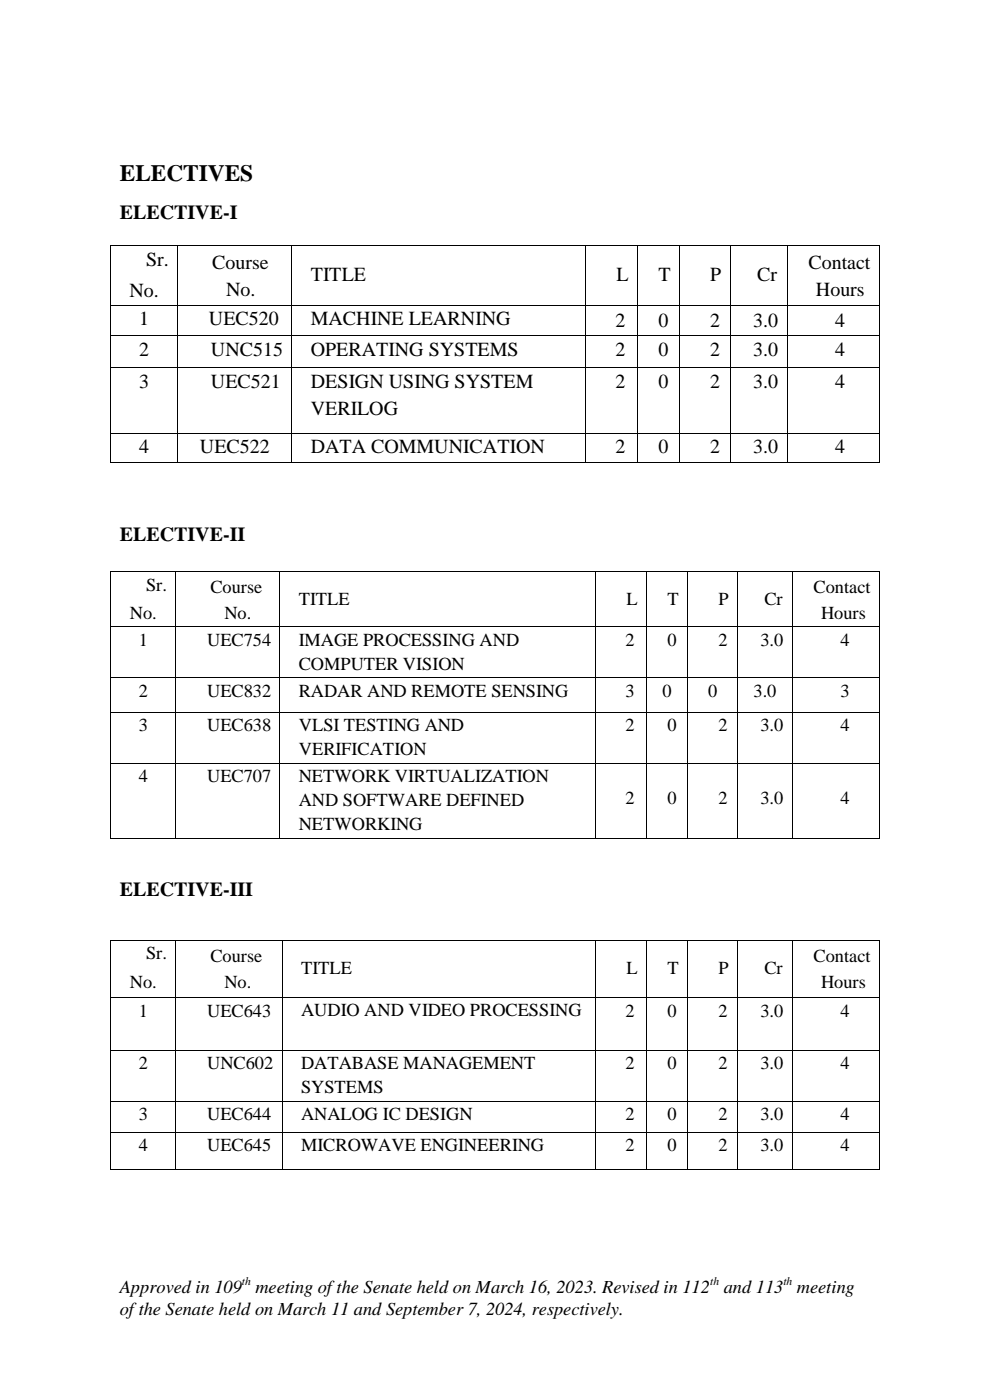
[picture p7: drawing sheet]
<svg xmlns="http://www.w3.org/2000/svg" width="210mm" height="297mm" viewBox="0 0 210 297" stroke-linecap="round" stroke-linejoin="round" font-family="sans-serif">
<defs><g id="words">
<text font-size="5" x="25.4" y="38.4">ELECTIVES</text>
<g font-size="4.2">
<text x="25.4" y="46.4">ELECTIVE-I</text>
<text x="31" y="56.5">Sr.</text>
<text x="45" y="57">Course</text>
<text x="65.9" y="59.6">TITLE</text>
<text x="130.8" y="59.6">L</text>
<text x="139.7" y="59.6">T</text>
<text x="150.7" y="59.6">P</text>
<text x="160.6" y="59.6">Cr</text>
<text x="171.5" y="57">Contact</text>
<text x="27.5" y="62.9">No.</text>
<text x="48" y="62.9">No.</text>
<text x="173.1" y="62.9">Hours</text>
<text x="29.6" y="69.1">1</text>
<text x="44.3" y="69.1">UEC520</text>
<text x="65.9" y="69.1">MACHINE LEARNING</text>
<text x="130.6" y="69.4">2</text>
<text x="139.7" y="69.4">0</text>
<text x="150.7" y="69.4">2</text>
<text x="159.8" y="69.4">3.0</text>
<text x="177.2" y="69.4">4</text>
<text x="29.6" y="75.6">2</text>
<text x="44.8" y="75.5">UNC515</text>
<text x="65.9" y="75.5">OPERATING SYSTEMS</text>
<text x="130.6" y="75.5">2</text>
<text x="139.7" y="75.5">0</text>
<text x="150.7" y="75.5">2</text>
<text x="159.8" y="75.5">3.0</text>
<text x="177.2" y="75.5">4</text>
<text x="29.6" y="82.3">3</text>
<text x="44.8" y="82.3">UEC521</text>
<text x="65.9" y="82.4">DESIGN USING SYSTEM</text>
<text x="130.6" y="82.4">2</text>
<text x="139.7" y="82.4">0</text>
<text x="150.7" y="82.4">2</text>
<text x="159.8" y="82.4">3.0</text>
<text x="177.2" y="82.4">4</text>
<text x="65.9" y="88">VERILOG</text>
<text x="29.6" y="96.2">4</text>
<text x="42.4" y="96.2">UEC522</text>
<text x="65.9" y="96.2">DATA COMMUNICATION</text>
<text x="130.6" y="96.2">2</text>
<text x="139.7" y="96.2">0</text>
<text x="150.7" y="96.2">2</text>
<text x="159.8" y="96.2">3.0</text>
<text x="177.2" y="96.2">4</text>
<text x="25.4" y="114.8">ELECTIVE-II</text>
<text x="25.4" y="190.1">ELECTIVE-III</text>
</g>
<g font-size="3.9">
<text x="31" y="125.3">Sr.</text>
<text x="44.6" y="125.8">Course</text>
<text x="172.6" y="125.8">Contact</text>
<text x="27.6" y="131.3">No.</text>
<text x="47.6" y="131.3">No.</text>
<text x="63.4" y="128.4">TITLE</text>
<text x="132.9" y="128.4">L</text>
<text x="141.6" y="128.4">T</text>
<text x="152.4" y="128.4">P</text>
<text x="162.2" y="128.4">Cr</text>
<text x="174.2" y="131.3">Hours</text>
<text x="29.4" y="137">1</text>
<text x="43.9" y="137">UEC754</text>
<text x="63.4" y="137">IMAGE PROCESSING AND</text>
<text x="132.7" y="137">2</text>
<text x="141.6" y="137">0</text>
<text x="152.4" y="137">2</text>
<text x="161.3" y="137">3.0</text>
<text x="178.3" y="137">4</text>
<text x="63.4" y="142.1">COMPUTER VISION</text>
<text x="29.4" y="147.8">2</text>
<text x="43.9" y="147.8">UEC832</text>
<text x="63.4" y="147.8">RADAR AND REMOTE SENSING</text>
<text x="132.7" y="147.8">3</text>
<text x="140.6" y="147.8">0</text>
<text x="150.2" y="147.8">0</text>
<text x="159.8" y="147.8">3.0</text>
<text x="178.3" y="147.8">3</text>
<text x="29.4" y="155">3</text>
<text x="43.9" y="155">UEC638</text>
<text x="63.4" y="155">VLSI TESTING AND</text>
<text x="132.7" y="155">2</text>
<text x="141.6" y="155">0</text>
<text x="152.4" y="155">2</text>
<text x="161.3" y="155">3.0</text>
<text x="178.3" y="155">4</text>
<text x="63.4" y="160.2">VERIFICATION</text>
<text x="29.4" y="165.8">4</text>
<text x="43.9" y="165.8">UEC707</text>
<text x="63.4" y="165.8">NETWORK VIRTUALIZATION</text>
<text x="63.4" y="171">AND SOFTWARE DEFINED</text>
<text x="132.7" y="170.7">2</text>
<text x="141.6" y="170.7">0</text>
<text x="152.4" y="170.7">2</text>
<text x="161.3" y="170.7">3.0</text>
<text x="178.3" y="170.7">4</text>
<text x="63.4" y="176.1">NETWORKING</text>
<text x="31" y="203.5">Sr.</text>
<text x="27.6" y="209.5">No.</text>
<text x="44.6" y="204.1">Course</text>
<text x="47.6" y="209.5">No.</text>
<text x="63.9" y="206.7">TITLE</text>
<text x="132.9" y="206.7">L</text>
<text x="141.6" y="206.7">T</text>
<text x="152.4" y="206.7">P</text>
<text x="162.2" y="206.7">Cr</text>
<text x="172.6" y="204.1">Contact</text>
<text x="174.2" y="209.5">Hours</text>
<text x="29.4" y="215.7">1</text>
<text x="43.9" y="215.7">UEC643</text>
<text x="63.9" y="215.6">AUDIO AND VIDEO PROCESSING</text>
<text x="132.7" y="215.7">2</text>
<text x="141.6" y="215.7">0</text>
<text x="152.4" y="215.7">2</text>
<text x="161.3" y="215.7">3.0</text>
<text x="178.3" y="215.7">4</text>
<text x="29.4" y="226.9">2</text>
<text x="43.9" y="226.8">UNC602</text>
<text x="63.9" y="226.8">DATABASE MANAGEMENT</text>
<text x="132.7" y="226.8">2</text>
<text x="141.6" y="226.8">0</text>
<text x="152.4" y="226.8">2</text>
<text x="161.3" y="226.8">3.0</text>
<text x="178.3" y="226.8">4</text>
<text x="63.9" y="231.9">SYSTEMS</text>
<text x="29.4" y="237.6">3</text>
<text x="43.9" y="237.7">UEC644</text>
<text x="63.9" y="237.7">ANALOG IC DESIGN</text>
<text x="132.7" y="237.6">2</text>
<text x="141.6" y="237.6">0</text>
<text x="152.4" y="237.6">2</text>
<text x="161.3" y="237.6">3.0</text>
<text x="178.3" y="237.6">4</text>
<text x="29.4" y="244.1">4</text>
<text x="43.9" y="244.2">UEC645</text>
<text x="63.9" y="244.2">MICROWAVE ENGINEERING</text>
<text x="132.7" y="244.2">2</text>
<text x="141.6" y="244.2">0</text>
<text x="152.4" y="244.2">2</text>
<text x="161.3" y="244.2">3.0</text>
<text x="178.3" y="244.2">4</text>
<text x="25.4" y="274.4">Approved in 109</text>
<text x="54.2" y="274.4">meeting of the Senate held on March 16, 2023. Revised in 112</text>
<text x="153.5" y="274.4">and 113</text>
<text x="169.1" y="274.4">meeting</text>
<text x="25.4" y="278.9">of the Senate held on March 11 and September 7, 2024, respectively.</text>
</g>
<g font-size="2.5">
<text x="51.3" y="272.6">th</text>
<text x="150.7" y="272.6">th</text>
<text x="166.2" y="272.6">th</text>
</g>
</g></defs>
<g fill="#000">
<path d="M23.4 52.1h.2v.2h-.2z" fill-rule="evenodd"/>
<path d="M23.4 52.1h.2v.2h-.2z" fill-rule="evenodd"/>
<path d="M37.6 52.1h.2v.2h-.2z" fill-rule="evenodd"/>
<path d="M61.8 52.1h.2v.2h-.2z" fill-rule="evenodd"/>
<path d="M124.1 52.1h.2v.2h-.2z" fill-rule="evenodd"/>
<path d="M135.2 52.1h.2v.2h-.2z" fill-rule="evenodd"/>
<path d="M144.1 52.1h.2v.2h-.2z" fill-rule="evenodd"/>
<path d="M154.8 52.1h.2v.2h-.2z" fill-rule="evenodd"/>
<path d="M166.9 52.1h.2v.2h-.2z" fill-rule="evenodd"/>
<path d="M186.4 52.1h.2v.2h-.2z" fill-rule="evenodd"/>
<path d="M186.4 52.1h.2v.2h-.2z" fill-rule="evenodd"/>
<path d="M23.4 64.7h.2v.2h-.2z" fill-rule="evenodd"/>
<path d="M23.4 71.1h.2v.2h-.2z" fill-rule="evenodd"/>
<path d="M23.4 77.9h.2v.2h-.2z" fill-rule="evenodd"/>
<path d="M37.6 64.7h.2v.2h-.2z" fill-rule="evenodd"/>
<path d="M37.6 71.1h.2v.2h-.2z" fill-rule="evenodd"/>
<path d="M37.6 77.9h.2v.2h-.2z" fill-rule="evenodd"/>
<path d="M61.8 64.7h.2v.2h-.2z" fill-rule="evenodd"/>
<path d="M61.8 71.1h.2v.2h-.2z" fill-rule="evenodd"/>
<path d="M61.8 77.9h.2v.2h-.2z" fill-rule="evenodd"/>
<path d="M124.1 64.7h.2v.2h-.2z" fill-rule="evenodd"/>
<path d="M124.1 71.1h.2v.2h-.2z" fill-rule="evenodd"/>
<path d="M124.1 77.9h.2v.2h-.2z" fill-rule="evenodd"/>
<path d="M135.2 64.7h.2v.2h-.2z" fill-rule="evenodd"/>
<path d="M135.2 71.1h.2v.2h-.2z" fill-rule="evenodd"/>
<path d="M135.2 77.9h.2v.2h-.2z" fill-rule="evenodd"/>
<path d="M144.1 64.7h.2v.2h-.2z" fill-rule="evenodd"/>
<path d="M144.1 71.1h.2v.2h-.2z" fill-rule="evenodd"/>
<path d="M144.1 77.9h.2v.2h-.2z" fill-rule="evenodd"/>
<path d="M154.8 64.7h.2v.2h-.2z" fill-rule="evenodd"/>
<path d="M154.8 71.1h.2v.2h-.2z" fill-rule="evenodd"/>
<path d="M154.8 77.9h.2v.2h-.2z" fill-rule="evenodd"/>
<path d="M166.9 64.7h.2v.2h-.2z" fill-rule="evenodd"/>
<path d="M166.9 71.1h.2v.2h-.2z" fill-rule="evenodd"/>
<path d="M166.9 77.9h.2v.2h-.2z" fill-rule="evenodd"/>
<path d="M186.4 64.7h.2v.2h-.2z" fill-rule="evenodd"/>
<path d="M186.4 71.1h.2v.2h-.2z" fill-rule="evenodd"/>
<path d="M186.4 77.9h.2v.2h-.2z" fill-rule="evenodd"/>
<path d="M23.4 91.8h.2v.2h-.2z" fill-rule="evenodd"/>
<path d="M23.4 97.9h.2v.2h-.2z" fill-rule="evenodd"/>
<path d="M23.4 97.9h.2v.2h-.2z" fill-rule="evenodd"/>
<path d="M37.6 91.8h.2v.2h-.2z" fill-rule="evenodd"/>
<path d="M37.6 97.9h.2v.2h-.2z" fill-rule="evenodd"/>
<path d="M61.8 91.8h.2v.2h-.2z" fill-rule="evenodd"/>
<path d="M61.8 97.9h.2v.2h-.2z" fill-rule="evenodd"/>
<path d="M124.1 91.8h.2v.2h-.2z" fill-rule="evenodd"/>
<path d="M124.1 97.9h.2v.2h-.2z" fill-rule="evenodd"/>
<path d="M135.2 91.8h.2v.2h-.2z" fill-rule="evenodd"/>
<path d="M135.2 97.9h.2v.2h-.2z" fill-rule="evenodd"/>
<path d="M144.1 91.8h.2v.2h-.2z" fill-rule="evenodd"/>
<path d="M144.1 97.9h.2v.2h-.2z" fill-rule="evenodd"/>
<path d="M154.8 91.8h.2v.2h-.2z" fill-rule="evenodd"/>
<path d="M154.8 97.9h.2v.2h-.2z" fill-rule="evenodd"/>
<path d="M166.9 91.8h.2v.2h-.2z" fill-rule="evenodd"/>
<path d="M166.9 97.9h.2v.2h-.2z" fill-rule="evenodd"/>
<path d="M186.4 91.8h.2v.2h-.2z" fill-rule="evenodd"/>
<path d="M186.4 97.9h.2v.2h-.2z" fill-rule="evenodd"/>
<path d="M186.4 97.9h.2v.2h-.2z" fill-rule="evenodd"/>
<path d="M23.4 121.2h.2v.2h-.2z" fill-rule="evenodd"/>
<path d="M23.4 121.2h.2v.2h-.2z" fill-rule="evenodd"/>
<path d="M23.4 132.9h.2v.2h-.2z" fill-rule="evenodd"/>
<path d="M37.2 121.2h.2v.2h-.2z" fill-rule="evenodd"/>
<path d="M37.2 132.9h.2v.2h-.2z" fill-rule="evenodd"/>
<path d="M59.3 121.2h.2v.2h-.2z" fill-rule="evenodd"/>
<path d="M59.3 132.9h.2v.2h-.2z" fill-rule="evenodd"/>
<path d="M126.2 121.2h.2v.2h-.2z" fill-rule="evenodd"/>
<path d="M126.2 132.9h.2v.2h-.2z" fill-rule="evenodd"/>
<path d="M137.1 121.2h.2v.2h-.2z" fill-rule="evenodd"/>
<path d="M137.1 132.9h.2v.2h-.2z" fill-rule="evenodd"/>
<path d="M145.8 121.2h.2v.2h-.2z" fill-rule="evenodd"/>
<path d="M145.8 132.9h.2v.2h-.2z" fill-rule="evenodd"/>
<path d="M156.3 121.2h.2v.2h-.2z" fill-rule="evenodd"/>
<path d="M156.3 132.9h.2v.2h-.2z" fill-rule="evenodd"/>
<path d="M168 121.2h.2v.2h-.2z" fill-rule="evenodd"/>
<path d="M168 132.9h.2v.2h-.2z" fill-rule="evenodd"/>
<path d="M186.4 121.2h.2v.2h-.2z" fill-rule="evenodd"/>
<path d="M186.4 121.2h.2v.2h-.2z" fill-rule="evenodd"/>
<path d="M186.4 132.9h.2v.2h-.2z" fill-rule="evenodd"/>
<path d="M23.4 143.7h.2v.2h-.2z" fill-rule="evenodd"/>
<path d="M23.4 151h.2v.2h-.2z" fill-rule="evenodd"/>
<path d="M37.2 143.7h.2v.2h-.2z" fill-rule="evenodd"/>
<path d="M37.2 151h.2v.2h-.2z" fill-rule="evenodd"/>
<path d="M59.3 143.7h.2v.2h-.2z" fill-rule="evenodd"/>
<path d="M59.3 151h.2v.2h-.2z" fill-rule="evenodd"/>
<path d="M126.2 143.7h.2v.2h-.2z" fill-rule="evenodd"/>
<path d="M126.2 151h.2v.2h-.2z" fill-rule="evenodd"/>
<path d="M137.1 143.7h.2v.2h-.2z" fill-rule="evenodd"/>
<path d="M137.1 151h.2v.2h-.2z" fill-rule="evenodd"/>
<path d="M145.8 143.7h.2v.2h-.2z" fill-rule="evenodd"/>
<path d="M145.8 151h.2v.2h-.2z" fill-rule="evenodd"/>
<path d="M156.3 143.7h.2v.2h-.2z" fill-rule="evenodd"/>
<path d="M156.3 151h.2v.2h-.2z" fill-rule="evenodd"/>
<path d="M168 143.7h.2v.2h-.2z" fill-rule="evenodd"/>
<path d="M168 151h.2v.2h-.2z" fill-rule="evenodd"/>
<path d="M186.4 143.7h.2v.2h-.2z" fill-rule="evenodd"/>
<path d="M186.4 151h.2v.2h-.2z" fill-rule="evenodd"/>
<path d="M23.4 161.8h.2v.2h-.2z" fill-rule="evenodd"/>
<path d="M23.4 177.7h.2v.3h-.2z" fill-rule="evenodd"/>
<path d="M23.4 177.7h.2v.3h-.2z" fill-rule="evenodd"/>
<path d="M37.2 161.8h.2v.2h-.2z" fill-rule="evenodd"/>
<path d="M37.2 177.7h.2v.3h-.2z" fill-rule="evenodd"/>
<path d="M59.3 161.8h.2v.2h-.2z" fill-rule="evenodd"/>
<path d="M59.3 177.7h.2v.3h-.2z" fill-rule="evenodd"/>
<path d="M126.2 161.8h.2v.2h-.2z" fill-rule="evenodd"/>
<path d="M126.2 177.7h.2v.3h-.2z" fill-rule="evenodd"/>
<path d="M137.1 161.8h.2v.2h-.2z" fill-rule="evenodd"/>
<path d="M137.1 177.7h.2v.3h-.2z" fill-rule="evenodd"/>
<path d="M145.8 161.8h.2v.2h-.2z" fill-rule="evenodd"/>
<path d="M145.8 177.7h.2v.3h-.2z" fill-rule="evenodd"/>
<path d="M156.3 161.8h.2v.2h-.2z" fill-rule="evenodd"/>
<path d="M156.3 177.7h.2v.3h-.2z" fill-rule="evenodd"/>
<path d="M168 161.8h.2v.2h-.2z" fill-rule="evenodd"/>
<path d="M168 177.7h.2v.3h-.2z" fill-rule="evenodd"/>
<path d="M186.4 161.8h.2v.2h-.2z" fill-rule="evenodd"/>
<path d="M186.4 177.7h.2v.3h-.2z" fill-rule="evenodd"/>
<path d="M186.4 177.7h.2v.3h-.2z" fill-rule="evenodd"/>
<path d="M23.4 199.5h.2v.2h-.2z" fill-rule="evenodd"/>
<path d="M23.4 199.5h.2v.2h-.2z" fill-rule="evenodd"/>
<path d="M37.2 199.5h.2v.2h-.2z" fill-rule="evenodd"/>
<path d="M59.7 199.5h.3v.2h-.3z" fill-rule="evenodd"/>
<path d="M126.2 199.5h.2v.2h-.2z" fill-rule="evenodd"/>
<path d="M137.1 199.5h.2v.2h-.2z" fill-rule="evenodd"/>
<path d="M145.8 199.5h.2v.2h-.2z" fill-rule="evenodd"/>
<path d="M156.3 199.5h.2v.2h-.2z" fill-rule="evenodd"/>
<path d="M168 199.5h.2v.2h-.2z" fill-rule="evenodd"/>
<path d="M186.4 199.5h.2v.2h-.2z" fill-rule="evenodd"/>
<path d="M186.4 199.5h.2v.2h-.2z" fill-rule="evenodd"/>
<path d="M23.4 211.6h.2v.2h-.2z" fill-rule="evenodd"/>
<path d="M37.2 211.6h.2v.2h-.2z" fill-rule="evenodd"/>
<path d="M59.7 211.6h.3v.2h-.3z" fill-rule="evenodd"/>
<path d="M126.2 211.6h.2v.2h-.2z" fill-rule="evenodd"/>
<path d="M137.1 211.6h.2v.2h-.2z" fill-rule="evenodd"/>
<path d="M145.8 211.6h.2v.2h-.2z" fill-rule="evenodd"/>
<path d="M156.3 211.6h.2v.2h-.2z" fill-rule="evenodd"/>
<path d="M168 211.6h.2v.2h-.2z" fill-rule="evenodd"/>
<path d="M186.4 211.6h.2v.2h-.2z" fill-rule="evenodd"/>
<path d="M23.4 222.8h.2v.2h-.2z" fill-rule="evenodd"/>
<path d="M23.4 233.5h.2v.3h-.2z" fill-rule="evenodd"/>
<path d="M37.2 222.8h.2v.2h-.2z" fill-rule="evenodd"/>
<path d="M37.2 233.5h.2v.3h-.2z" fill-rule="evenodd"/>
<path d="M59.7 222.8h.3v.2h-.3z" fill-rule="evenodd"/>
<path d="M59.7 233.5h.3v.3h-.3z" fill-rule="evenodd"/>
<path d="M126.2 222.8h.2v.2h-.2z" fill-rule="evenodd"/>
<path d="M126.2 233.5h.2v.3h-.2z" fill-rule="evenodd"/>
<path d="M137.1 222.8h.2v.2h-.2z" fill-rule="evenodd"/>
<path d="M137.1 233.5h.2v.3h-.2z" fill-rule="evenodd"/>
<path d="M145.8 222.8h.2v.2h-.2z" fill-rule="evenodd"/>
<path d="M145.8 233.5h.2v.3h-.2z" fill-rule="evenodd"/>
<path d="M156.3 222.8h.2v.2h-.2z" fill-rule="evenodd"/>
<path d="M156.3 233.5h.2v.3h-.2z" fill-rule="evenodd"/>
<path d="M168 222.8h.2v.2h-.2z" fill-rule="evenodd"/>
<path d="M168 233.5h.2v.3h-.2z" fill-rule="evenodd"/>
<path d="M186.4 222.8h.2v.2h-.2z" fill-rule="evenodd"/>
<path d="M186.4 233.5h.2v.3h-.2z" fill-rule="evenodd"/>
<path d="M23.4 240.1h.2v.2h-.2z" fill-rule="evenodd"/>
<path d="M23.4 247.9h.2v.2h-.2z" fill-rule="evenodd"/>
<path d="M23.4 247.9h.2v.2h-.2z" fill-rule="evenodd"/>
<path d="M37.2 240.1h.2v.2h-.2z" fill-rule="evenodd"/>
<path d="M37.2 247.9h.2v.2h-.2z" fill-rule="evenodd"/>
<path d="M59.7 240.1h.3v.2h-.3z" fill-rule="evenodd"/>
<path d="M59.7 247.9h.3v.2h-.3z" fill-rule="evenodd"/>
<path d="M126.2 240.1h.2v.2h-.2z" fill-rule="evenodd"/>
<path d="M126.2 247.9h.2v.2h-.2z" fill-rule="evenodd"/>
<path d="M137.1 240.1h.2v.2h-.2z" fill-rule="evenodd"/>
<path d="M137.1 247.9h.2v.2h-.2z" fill-rule="evenodd"/>
<path d="M145.8 240.1h.2v.2h-.2z" fill-rule="evenodd"/>
<path d="M145.8 247.9h.2v.2h-.2z" fill-rule="evenodd"/>
<path d="M156.3 240.1h.2v.2h-.2z" fill-rule="evenodd"/>
<path d="M156.3 247.9h.2v.2h-.2z" fill-rule="evenodd"/>
<path d="M168 240.1h.2v.2h-.2z" fill-rule="evenodd"/>
<path d="M168 247.9h.2v.2h-.2z" fill-rule="evenodd"/>
<path d="M186.4 240.1h.2v.2h-.2z" fill-rule="evenodd"/>
<path d="M186.4 247.9h.2v.2h-.2z" fill-rule="evenodd"/>
<path d="M186.4 247.9h.2v.2h-.2z" fill-rule="evenodd"/>
</g>
<g fill="none" stroke="#000" stroke-width=".21">
<path d="M23.5 52.3v12.4M23.6 52.2h14M37.7 52.3v12.4M37.8 52.2h24M61.9 52.3v12.4M62 52.2h62.1M124.2 52.3v12.4M124.3 52.2h10.9M135.3 52.3v12.4M135.4 52.2h8.7M144.2 52.3v12.4M144.3 52.2h10.5"/>
<path d="M154.9 52.3v12.4M155 52.2h11.9M167 52.3v12.4M167.1 52.2h19.3M186.5 52.3v12.4M23.5 64.9v6.2M23.5 71.3v6.6M23.5 78.1v13.7M23.6 64.8h14M23.6 71.2h14M23.6 78h14M37.7 64.9v6.2"/>
<path d="M37.7 71.3v6.6M37.7 78.1v13.7M37.8 64.8h24M37.8 71.2h24M37.8 78h24M61.9 64.9v6.2M61.9 71.3v6.6M61.9 78.1v13.7M62 64.8h62.1M62 71.2h62.1M62 78h62.1M124.2 64.9v6.2"/>
<path d="M124.2 71.3v6.6M124.2 78.1v13.7M124.3 64.8h10.9M124.3 71.2h10.9M124.3 78h10.9M135.3 64.9v6.2M135.3 71.3v6.6M135.3 78.1v13.7M135.4 64.8h8.7M135.4 71.2h8.7M135.4 78h8.7M144.2 64.9v6.2"/>
<path d="M144.2 71.3v6.6M144.2 78.1v13.7M144.3 64.8h10.5M144.3 71.2h10.5M144.3 78h10.5M154.9 64.9v6.2M154.9 71.3v6.6M154.9 78.1v13.7M155 64.8h11.9M155 71.2h11.9M155 78h11.9M167 64.9v6.2"/>
<path d="M167 71.3v6.6M167 78.1v13.7M167.1 64.8h19.3M167.1 71.2h19.3M167.1 78h19.3M186.5 64.9v6.2M186.5 71.3v6.6M186.5 78.1v13.7M23.5 92v5.9M23.6 91.9h14M23.6 98h14M37.7 92v5.9"/>
<path d="M37.8 91.9h24M37.8 98h24M61.9 92v5.9M62 91.9h62.1M62 98h62.1M124.2 92v5.9M124.3 91.9h10.9M124.3 98h10.9M135.3 92v5.9M135.4 91.9h8.7M135.4 98h8.7M144.2 92v5.9"/>
<path d="M144.3 91.9h10.5M144.3 98h10.5M154.9 92v5.9M155 91.9h11.9M155 98h11.9M167 92v5.9M167.1 91.9h19.3M167.1 98h19.3M186.5 92v5.9M23.5 121.4v11.5M23.5 133.1v10.6M23.6 121.3h13.6"/>
<path d="M23.6 133h13.6M37.3 121.4v11.5M37.3 133.1v10.6M37.4 121.3h21.9M37.4 133h21.9M59.4 121.4v11.5M59.4 133.1v10.6M59.5 121.3h66.7M59.5 133h66.7M126.3 121.4v11.5M126.3 133.1v10.6M126.4 121.3h10.7"/>
<path d="M126.4 133h10.7M137.2 121.4v11.5M137.2 133.1v10.6M137.3 121.3h8.5M137.3 133h8.5M145.9 121.4v11.5M145.9 133.1v10.6M146 121.3h10.3M146 133h10.3M156.4 121.4v11.5M156.4 133.1v10.6M156.5 121.3h11.5"/>
<path d="M156.5 133h11.5M168.1 121.4v11.5M168.1 133.1v10.6M168.2 121.3h18.2M168.2 133h18.2M186.5 121.4v11.5M186.5 133.1v10.6M23.5 143.9v7.1M23.5 151.2v10.6M23.6 143.8h13.6M23.6 151.1h13.6M37.3 143.9v7.1"/>
<path d="M37.3 151.2v10.6M37.4 143.8h21.9M37.4 151.1h21.9M59.4 143.9v7.1M59.4 151.2v10.6M59.5 143.8h66.7M59.5 151.1h66.7M126.3 143.9v7.1M126.3 151.2v10.6M126.4 143.8h10.7M126.4 151.1h10.7M137.2 143.9v7.1"/>
<path d="M137.2 151.2v10.6M137.3 143.8h8.5M137.3 151.1h8.5M145.9 143.9v7.1M145.9 151.2v10.6M146 143.8h10.3M146 151.1h10.3M156.4 143.9v7.1M156.4 151.2v10.6M156.5 143.8h11.5M156.5 151.1h11.5M168.1 143.9v7.1"/>
<path d="M168.1 151.2v10.6M168.2 143.8h18.2M168.2 151.1h18.2M186.5 143.9v7.1M186.5 151.2v10.6M23.5 162v15.7M23.6 161.9h13.6M23.6 177.8h13.6M37.3 162v15.7M37.4 161.9h21.9M37.4 177.8h21.9M59.4 162v15.7"/>
<path d="M59.5 161.9h66.7M59.5 177.8h66.7M126.3 162v15.7M126.4 161.9h10.7M126.4 177.8h10.7M137.2 162v15.7M137.3 161.9h8.5M137.3 177.8h8.5M145.9 162v15.7M146 161.9h10.3M146 177.8h10.3M156.4 162v15.7"/>
<path d="M156.5 161.9h11.5M156.5 177.8h11.5M168.1 162v15.7M168.2 161.9h18.2M168.2 177.8h18.2M186.5 162v15.7M23.5 199.7v11.9M23.6 199.6h13.6M37.3 199.7v11.9M37.4 199.6h22.3M59.8 199.7v11.9M60 199.6h66.2"/>
<path d="M126.3 199.7v11.9M126.4 199.6h10.7M137.2 199.7v11.9M137.3 199.6h8.5M145.9 199.7v11.9M146 199.6h10.3M156.4 199.7v11.9M156.5 199.6h11.5M168.1 199.7v11.9M168.2 199.6h18.2M186.5 199.7v11.9M23.5 211.8v11"/>
<path d="M23.6 211.7h13.6M37.3 211.8v11M37.4 211.7h22.3M59.8 211.8v11M60 211.7h66.2M126.3 211.8v11M126.4 211.7h10.7M137.2 211.8v11M137.3 211.7h8.5M145.9 211.8v11M146 211.7h10.3M156.4 211.8v11"/>
<path d="M156.5 211.7h11.5M168.1 211.8v11M168.2 211.7h18.2M186.5 211.8v11M23.5 223v10.5M23.5 233.8v6.3M23.6 222.9h13.6M23.6 233.7h13.6M37.3 223v10.5M37.3 233.8v6.3M37.4 222.9h22.3M37.4 233.7h22.3"/>
<path d="M59.8 223v10.5M59.8 233.8v6.3M60 222.9h66.2M60 233.7h66.2M126.3 223v10.5M126.3 233.8v6.3M126.4 222.9h10.7M126.4 233.7h10.7M137.2 223v10.5M137.2 233.8v6.3M137.3 222.9h8.5M137.3 233.7h8.5"/>
<path d="M145.9 223v10.5M145.9 233.8v6.3M146 222.9h10.3M146 233.7h10.3M156.4 223v10.5M156.4 233.8v6.3M156.5 222.9h11.5M156.5 233.7h11.5M168.1 223v10.5M168.1 233.8v6.3M168.2 222.9h18.2M168.2 233.7h18.2"/>
<path d="M186.5 223v10.5M186.5 233.8v6.3M23.5 240.3v7.6M23.6 240.2h13.6M23.6 248h13.6M37.3 240.3v7.6M37.4 240.2h22.3M37.4 248h22.3M59.8 240.3v7.6M60 240.2h66.2M60 248h66.2M126.3 240.3v7.6"/>
<path d="M126.4 240.2h10.7M126.4 248h10.7M137.2 240.3v7.6M137.3 240.2h8.5M137.3 248h8.5M145.9 240.3v7.6M146 240.2h10.3M146 248h10.3M156.4 240.3v7.6M156.5 240.2h11.5M156.5 248h11.5M168.1 240.3v7.6"/>
<path d="M168.2 240.2h18.2M168.2 248h18.2M186.5 240.3v7.6"/>
</g>
<use href="#words"/>
</svg>
